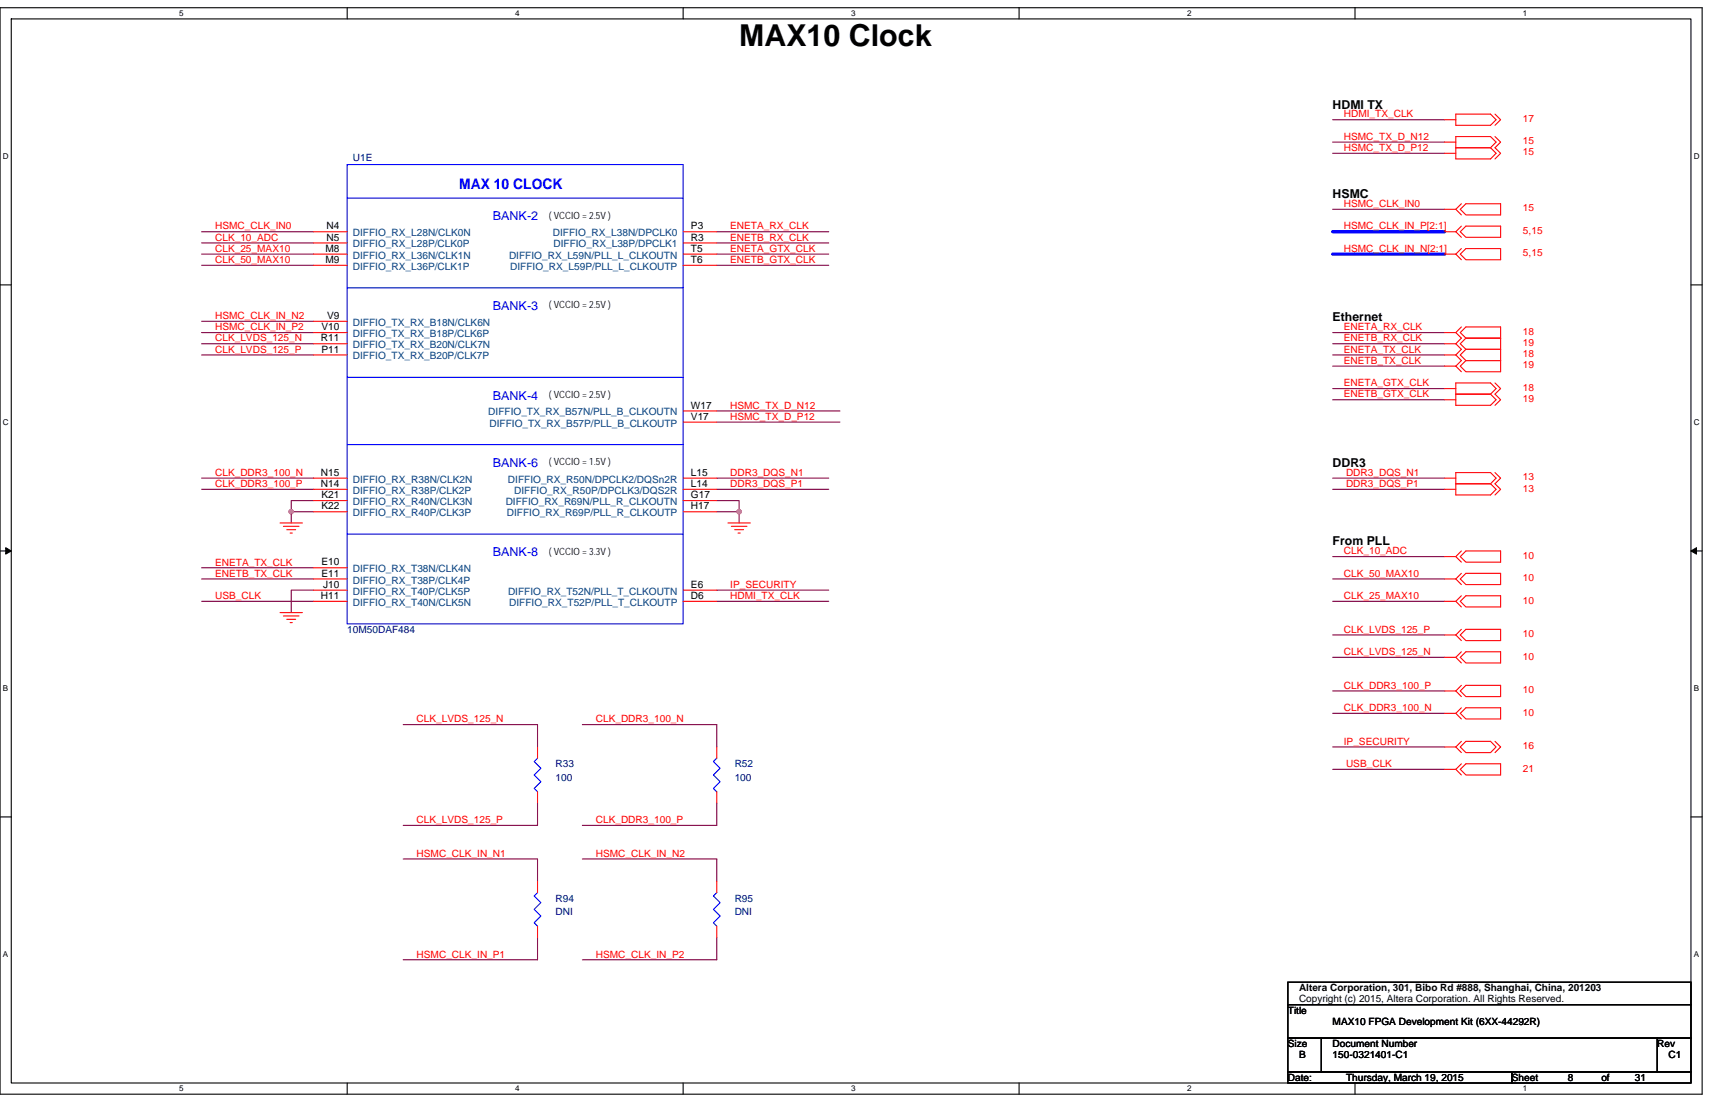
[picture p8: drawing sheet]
<svg xmlns="http://www.w3.org/2000/svg" width="432mm" height="279mm" viewBox="0 0 432 279" stroke-linecap="round" stroke-linejoin="round" font-family="sans-serif">
<defs><g id="words">
<text font-size="7.6" x="186.1" y="11.6">MAX10 Clock</text>
<text font-size="3.7" fill="#00f" x="115.6" y="47.6">MAX 10 CLOCK</text>
<g font-size="3.1">
<text x="335.5" y="27.3">HDMI TX</text>
<text x="335.5" y="49.9">HSMC</text>
<text x="335.5" y="80.9">Ethernet</text>
<text x="335.5" y="117.6">DDR3</text>
<text x="335.5" y="137.3">From PLL</text>
</g>
<g font-size="3.1" fill="#00f">
<text x="124.1" y="55.5">BANK-2</text>
<text x="124.1" y="78">BANK-3</text>
<text x="124.1" y="100.6">BANK-4</text>
<text x="124.1" y="117.5">BANK-6</text>
<text x="124.1" y="140">BANK-8</text>
</g>
<g font-size="2.5" fill="#f00">
<text x="338.3" y="29.6">HDMI_TX_CLK</text>
<text x="338.3" y="35.2">HSMC_TX_D_N12</text>
<text x="383.5" y="30.7">17</text>
<text x="338.3" y="38">HSMC_TX_D_P12</text>
<text x="383.5" y="36.3">15</text>
<text x="383.5" y="39.1">15</text>
<text x="338.3" y="52.1">HSMC_CLK_IN0</text>
<text x="383.5" y="53.2">15</text>
<text x="54.2" y="57.8">HSMC_CLK_IN0</text>
<text x="183.9" y="57.8">ENETA_RX_CLK</text>
<text x="338.3" y="57.8">HSMC_CLK_IN_P[2:1]</text>
<text x="383.5" y="58.9">5,15</text>
<text x="54.2" y="60.6">CLK_10_ADC</text>
<text x="54.2" y="63.4">CLK_25_MAX10</text>
<text x="183.9" y="63.4">ENETA_GTX_CLK</text>
<text x="183.9" y="60.6">ENETB_RX_CLK</text>
<text x="338.3" y="63.4">HSMC_CLK_IN_N[2:1]</text>
<text x="383.5" y="64.5">5,15</text>
<text x="54.2" y="66.2">CLK_50_MAX10</text>
<text x="183.9" y="66.2">ENETB_GTX_CLK</text>
<text x="54.2" y="80.3">HSMC_CLK_IN_N2</text>
<text x="54.2" y="83.1">HSMC_CLK_IN_P2</text>
<text x="338.3" y="83.1">ENETA_RX_CLK</text>
<text x="54.2" y="86">CLK_LVDS_125_N</text>
<text x="54.2" y="88.8">CLK_LVDS_125_P</text>
<text x="338.3" y="86">ENETB_RX_CLK</text>
<text x="338.3" y="88.8">ENETA_TX_CLK</text>
<text x="383.5" y="84.3">18</text>
<text x="383.5" y="87.1">19</text>
<text x="383.5" y="89.9">18</text>
<text x="338.3" y="91.6">ENETB_TX_CLK</text>
<text x="383.5" y="92.7">19</text>
<text x="338.3" y="97.2">ENETA_GTX_CLK</text>
<text x="338.3" y="100.1">ENETB_GTX_CLK</text>
<text x="383.5" y="98.4">18</text>
<text x="383.5" y="101.2">19</text>
<text x="183.9" y="102.9">HSMC_TX_D_N12</text>
<text x="183.9" y="105.7">HSMC_TX_D_P12</text>
<text x="54.2" y="119.8">CLK_DDR3_100_N</text>
<text x="183.9" y="119.8">DDR3_DQS_N1</text>
<text x="338.9" y="119.8">DDR3_DQS_N1</text>
<text x="54.2" y="122.6">CLK_DDR3_100_P</text>
<text x="183.9" y="122.6">DDR3_DQS_P1</text>
<text x="338.9" y="122.6">DDR3_DQS_P1</text>
<text x="383.5" y="120.9">13</text>
<text x="383.5" y="123.7">13</text>
<text x="54.2" y="142.3">ENETA_TX_CLK</text>
<text x="338.3" y="139.5">CLK_10_ADC</text>
<text x="383.5" y="140.7">10</text>
<text x="54.2" y="145.2">ENETB_TX_CLK</text>
<text x="183.9" y="148">IP_SECURITY</text>
<text x="338.3" y="145.2">CLK_50_MAX10</text>
<text x="383.5" y="146.3">10</text>
<text x="54.2" y="150.8">USB_CLK</text>
<text x="183.9" y="150.8">HDMI_TX_CLK</text>
<text x="338.3" y="150.8">CLK_25_MAX10</text>
<text x="383.5" y="151.9">10</text>
<text x="338.3" y="159.3">CLK_LVDS_125_P</text>
<text x="383.5" y="160.4">10</text>
<text x="338.3" y="164.9">CLK_LVDS_125_N</text>
<text x="383.5" y="166">10</text>
<text x="338.3" y="173.4">CLK_DDR3_100_P</text>
<text x="338.3" y="179">CLK_DDR3_100_N</text>
<text x="383.5" y="174.5">10</text>
<text x="104.9" y="181.8">CLK_LVDS_125_N</text>
<text x="150" y="181.8">CLK_DDR3_100_N</text>
<text x="383.5" y="180.1">10</text>
<text x="338.3" y="187.5">IP_SECURITY</text>
<text x="383.5" y="188.6">16</text>
<text x="338.9" y="193.1">USB_CLK</text>
<text x="383.5" y="194.2">21</text>
<text x="104.9" y="207.2">CLK_LVDS_125_P</text>
<text x="150" y="207.2">CLK_DDR3_100_P</text>
<text x="104.9" y="215.6">HSMC_CLK_IN_N1</text>
<text x="150" y="215.6">HSMC_CLK_IN_N2</text>
<text x="104.9" y="241">HSMC_CLK_IN_P1</text>
<text x="150" y="241">HSMC_CLK_IN_P2</text>
</g>
<g font-size="2.5" fill="#000080">
<text x="88.8" y="40.6">U1E</text>
<text x="87.4" y="159.3">10M50DAF484</text>
<text x="139.9" y="193.1">R33</text>
<text x="139.9" y="196.5">100</text>
<text x="185" y="193.1">R52</text>
<text x="185" y="196.5">100</text>
<text x="139.9" y="226.9">R94</text>
<text x="185" y="226.9">R95</text>
<text x="139.9" y="230.3">DNI</text>
<text x="185" y="230.3">DNI</text>
</g>
<g font-size="2.5">
<text x="82.2" y="57.7">N4</text>
<text x="138.2" y="55.1">( VCCIO = 2.5V )</text>
<text x="174" y="57.7">P3</text>
<text x="81.9" y="63.4">M8</text>
<text x="82.2" y="60.6">N5</text>
<text x="174" y="60.6">R3</text>
<text x="174" y="63.4">T5</text>
<text x="81.9" y="66.2">M9</text>
<text x="174" y="66.2">T6</text>
<text x="138.2" y="77.6">( VCCIO = 2.5V )</text>
<text x="80.9" y="83.1">V10</text>
<text x="82.3" y="80.3">V9</text>
<text x="80.8" y="85.9">R11</text>
<text x="80.9" y="88.8">P11</text>
<text x="138.2" y="100.2">( VCCIO = 2.5V )</text>
<text x="174" y="105.7">V17</text>
<text x="174" y="102.8">W17</text>
<text x="80.8" y="119.8">N15</text>
<text x="138.2" y="117.1">( VCCIO = 1.5V )</text>
<text x="174" y="119.8">L15</text>
<text x="80.8" y="122.6">N14</text>
<text x="80.9" y="125.4">K21</text>
<text x="174" y="125.4">G17</text>
<text x="174" y="122.6">L14</text>
<text x="80.9" y="128.2">K22</text>
<text x="174" y="128.2">H17</text>
<text x="80.9" y="142.3">E10</text>
<text x="138.2" y="139.6">( VCCIO = 3.3V )</text>
<text x="80.9" y="145.1">E11</text>
<text x="81.3" y="148">J10</text>
<text x="174" y="148">E6</text>
<text x="80.8" y="150.8">H11</text>
<text x="174" y="150.8">D6</text>
<text x="327.1" y="249.6">Altera Corporation, 301, Bibo Rd #888, Shanghai, China, 201203</text>
<text x="324.3" y="255.1">Title</text>
<text x="327.1" y="252.3">Copyright (c) 2015, Altera Corporation. All Rights Reserved.</text>
<text x="335.5" y="257.9">MAX10 FPGA Development Kit (6XX-44292R)</text>
<text x="324.3" y="263.6">Size</text>
<text x="335.5" y="263.6">Document Number</text>
<text x="417.3" y="263.6">Rev</text>
<text x="327.1" y="266.4">B</text>
<text x="335.5" y="266.4">150-0321401-C1</text>
<text x="420.1" y="266.4">C1</text>
<text x="324.3" y="272">Date:</text>
<text x="338.9" y="272">Thursday, March 19, 2015</text>
<text x="380.6" y="272">Sheet</text>
<text x="394.7" y="272">8</text>
<text x="403.2" y="272">of</text>
<text x="411.6" y="272">31</text>
</g>
<g font-size="2.5" fill="#004080">
<text x="88.8" y="59.5">DIFFIO_RX_L28N/CLK0N</text>
<text x="139.2" y="59.5">DIFFIO_RX_L38N/DPCLK0</text>
<text x="88.8" y="62.3">DIFFIO_RX_L28P/CLK0P</text>
<text x="88.8" y="65.1">DIFFIO_RX_L36N/CLK1N</text>
<text x="128.2" y="65.1">DIFFIO_RX_L59N/PLL_L_CLKOUTN</text>
<text x="139.3" y="62.3">DIFFIO_RX_L38P/DPCLK1</text>
<text x="88.8" y="67.9">DIFFIO_RX_L36P/CLK1P</text>
<text x="128.5" y="67.9">DIFFIO_RX_L59P/PLL_L_CLKOUTP</text>
<text x="88.8" y="82">DIFFIO_TX_RX_B18N/CLK6N</text>
<text x="88.8" y="84.9">DIFFIO_TX_RX_B18P/CLK6P</text>
<text x="88.8" y="87.7">DIFFIO_TX_RX_B20N/CLK7N</text>
<text x="88.8" y="90.5">DIFFIO_TX_RX_B20P/CLK7P</text>
<text x="122.9" y="104.6">DIFFIO_TX_RX_B57N/PLL_B_CLKOUTN</text>
<text x="123.2" y="107.4">DIFFIO_TX_RX_B57P/PLL_B_CLKOUTP</text>
<text x="88.8" y="121.5">DIFFIO_RX_R38N/CLK2N</text>
<text x="88.8" y="124.3">DIFFIO_RX_R38P/CLK2P</text>
<text x="127.9" y="121.5">DIFFIO_RX_R50N/DPCLK2/DQSn2R</text>
<text x="129.5" y="124.3">DIFFIO_RX_R50P/DPCLK3/DQS2R</text>
<text x="88.8" y="127.1">DIFFIO_RX_R40N/CLK3N</text>
<text x="88.8" y="130">DIFFIO_RX_R40P/CLK3P</text>
<text x="127.3" y="127.1">DIFFIO_RX_R69N/PLL_R_CLKOUTN</text>
<text x="127.6" y="130">DIFFIO_RX_R69P/PLL_R_CLKOUTP</text>
<text x="88.8" y="144.1">DIFFIO_RX_T38N/CLK4N</text>
<text x="88.8" y="146.9">DIFFIO_RX_T38P/CLK4P</text>
<text x="88.8" y="149.7">DIFFIO_RX_T40P/CLK5P</text>
<text x="127.9" y="149.7">DIFFIO_RX_T52N/PLL_T_CLKOUTN</text>
<text x="88.8" y="152.5">DIFFIO_RX_T40N/CLK5N</text>
<text x="128.2" y="152.5">DIFFIO_RX_T52P/PLL_T_CLKOUTP</text>
</g>
<g font-size="2">
<text x="45.1" y="4.1">5</text>
<text x="129.7" y="4.1">4</text>
<text x="214.3" y="4.1">3</text>
<text x="298.9" y="4.1">2</text>
<text x="383.5" y="4.1">1</text>
<text x=".7" y="40">D</text>
<text x="426.5" y="40">D</text>
<text x=".7" y="107">C</text>
<text x="426.5" y="107">C</text>
<text x=".7" y="174">B</text>
<text x="426.5" y="174">B</text>
<text x=".7" y="240.9">A</text>
<text x="426.5" y="240.9">A</text>
<text x="45.1" y="274.7">5</text>
<text x="129.7" y="274.7">4</text>
<text x="214.3" y="274.7">3</text>
<text x="298.9" y="274.7">2</text>
<text x="383.5" y="274.7">1</text>
</g>
</g></defs>
<path d="M0 1.9h428.6v273.5h-428.6zM2.8 4.8h422.9v267.8h-422.9z" fill="none" stroke="#000" stroke-width=".28"/>
<g fill="#fff">
<path d="M45.1 2.2h1.1v2.3h-1.1z"/>
<path d="M45.1 272.9h1.1v2.3h-1.1z"/>
</g>
<path d="M87.4 1.9v2.9M87.4 272.6v2.8" fill="none" stroke="#000" stroke-width=".28"/>
<g fill="#fff">
<path d="M129.7 2.2h1.1v2.3h-1.1z"/>
<path d="M129.7 272.9h1.1v2.3h-1.1z"/>
</g>
<path d="M172 1.9v2.9M172 272.6v2.8" fill="none" stroke="#000" stroke-width=".28"/>
<g fill="#fff">
<path d="M214.3 2.2h1.1v2.3h-1.1z"/>
<path d="M214.3 272.9h1.1v2.3h-1.1z"/>
</g>
<path d="M256.6 1.9v2.9M256.6 272.6v2.8" fill="none" stroke="#000" stroke-width=".28"/>
<g fill="#fff">
<path d="M298.9 2.2h1.1v2.3h-1.1z"/>
<path d="M298.9 272.9h1.1v2.3h-1.1z"/>
</g>
<path d="M341.2 1.9v2.9M341.2 272.6v2.8" fill="none" stroke="#000" stroke-width=".28"/>
<g fill="#fff">
<path d="M383.5 2.2h1.1v2.3h-1.1z"/>
<path d="M383.5 272.9h1.1v2.3h-1.1z"/>
<path d="M.7 38.2h1.5v2.3h-1.5z"/>
<path d="M426.5 38.2h1.4v2.3h-1.4z"/>
<path d="M.7 105.2h1.5v2.2h-1.5z"/>
<path d="M426.5 105.2h1.4v2.2h-1.4z"/>
</g>
<path d="M0 71.7h2.8M425.7 71.7h2.9" fill="none" stroke="#000" stroke-width=".28"/>
<g fill="#fff">
<path d="M.7 172.1h1.4v2.3h-1.4z"/>
<path d="M426.5 172.1h1.3v2.3h-1.3z"/>
</g>
<path d="M0 138.7h2.8M425.7 138.7h2.9" fill="none" stroke="#000" stroke-width=".28"/>
<path d="M1.4 137.9l1.4 .8-1.4 .8zM425.7 138.7l1.4-.8v1.6z" fill="#000" stroke="#000" stroke-width=".25"/>
<g fill="#fff">
<path d="M.7 239.1h1.4v2.3h-1.4z"/>
<path d="M426.4 239.1h1.4v2.3h-1.4z"/>
</g>
<path d="M0 205.6h2.8M425.7 205.6h2.9M324.3 247.2h101.4v5.7h-101.4zM324.3 252.9h101.4v8.4h-101.4zM324.3 261.3h8.4v8.5h-8.4zM324.3 269.8h56.3v2.8h-56.3zM332.7 261.3h84.6v8.5h-84.6zM380.6 269.8h45.1v2.8h-45.1zM417.3 261.3h8.4v8.5h-8.4z" fill="none" stroke="#000" stroke-width=".28"/>
<g fill="none" stroke="#800040" stroke-width=".28">
<path d="M335.5 30.1h28.2M335.5 35.8h28.2M335.5 38.6h28.2M50.8 58.3h28.2M180.5 58.3h28.2M335.5 52.7h28.2M50.8 66.8h28.2M50.8 61.2h28.2M50.8 64h28.2M180.5 64h28.2M180.5 66.8h28.2M180.5 61.2h28.2"/>
<path d="M50.8 80.9h28.2M50.8 83.7h28.2M50.8 86.5h28.2M50.8 89.3h28.2M335.5 89.3h28.2M335.5 92.2h28.2M335.5 83.7h28.2M335.5 86.5h28.2M335.5 97.8h28.2M180.5 103.4h31M180.5 106.3h31M335.5 100.6h28.2"/>
<path d="M50.8 120.4h28.2M50.8 123.2h28.2M73.3 128.8v2.8M79 126h-5.7v2.8h5.7M180.5 123.2h28.2M180.5 120.4h28.2M180.5 128.8h5.6v2.8M180.5 126h5.6v2.8M335.5 120.4h28.2M335.5 123.2h28.2M50.8 142.9h28.2M50.8 145.7h28.2"/>
<path d="M50.8 151.4h28.2M79 148.5h-5.7v5.7M180.5 151.4h28.2M180.5 148.5h28.2M335.5 140.1h28.2M335.5 145.7h28.2M335.5 159.8h28.2M335.5 151.4h28.2M335.5 165.5h28.2M335.5 173.9h28.2M335.5 179.6h28.2M101.5 182.4h33.8v5.6"/>
<path d="M146.6 182.4h33.9v5.6M335.5 188h28.2M335.5 193.7h28.2M101.5 216.2h33.8v5.6M135.3 202.1v5.7h-33.8M146.6 216.2h33.9v5.6M180.5 202.1v5.7h-33.9M135.3 235.9v5.7h-33.8M180.5 235.9v5.7h-33.9"/>
</g>
<path d="M335.5 58.3h28.2M335.5 64h28.2" fill="none" stroke="#00f" stroke-width=".83"/>
<g fill="#f0f" stroke="#f0f" stroke-width=".28">
<circle cx="73.3" cy="128.8" r=".56"/>
<circle cx="186.1" cy="128.8" r=".56"/>
</g>
<g fill="none" stroke="#f00" stroke-width=".28">
<path d="M363.7 30.1h2.8M363.7 35.8h2.8M363.7 38.6h2.8M366.5 37.2v-2.8h8.8l1.4 1.4-1.4 1.4M366.5 28.7h8.8l1.4 1.4-1.4 1.4h-8.8zM366.5 37.2h8.8M375.3 37.2l1.4 1.4-1.4 1.4h-8.8v-2.8M376.4 28.7l1.4 1.4-1.4 1.4M376.4 34.4l1.4 1.4-1.4 1.4 1.4 1.4-1.4 1.4M79 58.3h8.4M172 58.3h8.5M363.7 58.3h2.8"/>
<path d="M363.7 52.7h2.8M366.5 58.3l1.4 1.4M366.5 52.7l1.4 1.4M367.7 58.3l1.4-1.4h8.7v2.8h-8.7zM367.7 52.7l1.4-1.4h8.7v2.8h-8.7zM367.9 56.9l-1.4 1.4M367.9 51.3l-1.4 1.4M79 61.2h8.4M79 64h8.4M79 66.8h8.4M172 61.2h8.5M172 64h8.5"/>
<path d="M172 66.8h8.5M363.7 64h2.8M366.5 64l1.4 1.4M367.7 64l1.4-1.4h8.7v2.8h-8.7zM367.9 62.6l-1.4 1.4M79 80.9h8.4M79 83.7h8.4M79 86.5h8.4M79 89.3h8.4M363.7 83.7h2.8M363.7 86.5h2.8M363.7 89.3h2.8"/>
<path d="M363.7 92.2h2.8M363.7 97.8h2.8M366.5 83.7l1.4 1.4-1.4 1.4M366.5 86.5l1.4 1.4-1.4 1.4M366.5 89.3l1.4 1.5-1.4 1.4M366.5 92.2l1.4 1.4M366.5 99.2v-2.8h8.8l1.4 1.4-1.4 1.4M366.5 99.2h8.8M367.7 83.7l1.4-1.4h8.7v2.8h-8.7zM367.7 92.2l1.4-1.4h8.7v2.8h-8.7zM367.9 82.3l-1.4 1.4M375.3 99.2l1.4 1.4-1.4 1.4h-8.8v-2.8"/>
<path d="M376.4 96.4l1.4 1.4-1.4 1.4 1.4 1.4-1.4 1.4M377.8 85.1h-8.7l-1.4 1.4 1.4 1.4h8.7M377.8 85.1v2.8M377.8 87.9h-8.7l-1.4 1.4 1.4 1.5h8.7M377.8 87.9v2.9M172 103.4h8.5M172 106.3h8.5M363.7 100.6h2.8M376.4 119l1.4 1.4-1.4 1.4 1.4 1.4-1.4 1.4M70.5 131.6h5.6M71.4 132.5h3.9M72.2 133.3h2.2"/>
<path d="M73 134.2h.6M79 120.4h8.4M79 123.2h8.4M79 126h8.4M79 128.8h8.4M172 120.4h8.5M172 123.2h8.5M172 126h8.5M172 128.8h8.5M183.3 131.6h5.6M184.1 132.5h4M185 133.3h2.2"/>
<path d="M185.8 134.2h.6M363.7 120.4h2.8M363.7 123.2h2.8M366.5 121.8v-2.8h8.8l1.4 1.4-1.4 1.4M366.5 121.8v2.8h8.8l1.4-1.4-1.4-1.4M366.5 121.8h8.8M367.9 138.7l-1.4 1.4M70.5 154.2h5.6M71.4 155h3.9M72.2 155.9h2.2M73 156.7h.6M79 142.9h8.4"/>
<path d="M79 145.7h8.4M79 148.5h8.4M79 151.4h8.4M172 148.5h8.5M172 151.4h8.5M363.7 140.1h2.8M363.7 145.7h2.8M363.7 159.8h2.8M363.7 151.4h2.8M366.5 140.1l1.4 1.4M366.5 145.7l1.4 1.5M366.5 159.8l1.4 1.4"/>
<path d="M366.5 151.4l1.4 1.4M367.7 140.1l1.4-1.4h8.7v2.8h-8.7zM367.7 145.7l1.4-1.4h8.7v2.9h-8.7zM367.7 159.8l1.4-1.4h8.7v2.8h-8.7zM367.7 151.4l1.4-1.4h8.7v2.8h-8.7zM367.9 144.3l-1.4 1.4M367.9 158.4l-1.4 1.4M367.9 150l-1.4 1.4M363.7 165.5h2.8M363.7 173.9h2.8M363.7 179.6h2.8M366.5 165.5l1.4 1.4"/>
<path d="M366.5 173.9l1.4 1.4M366.5 179.6l1.4 1.4M367.7 165.5l1.4-1.4h8.7v2.8h-8.7zM367.7 173.9l1.4-1.4h8.7v2.8h-8.7zM367.7 179.6l1.4-1.4h8.7v2.8h-8.7zM367.9 164.1l-1.4 1.4M367.9 172.5l-1.4 1.4M367.9 178.2l-1.4 1.4M135.3 199.3v2.8M135.3 188v2.8M180.5 199.3v2.8M180.5 188v2.8"/>
<path d="M363.7 188h2.8M363.7 193.7h2.8M366.5 188l1.4 1.4M366.5 193.7l1.4 1.4M367.7 188l1.4-1.4h6.2l1.4 1.4-1.4 1.4h-6.2zM367.7 193.7l1.4-1.4h8.7v2.8h-8.7zM367.9 186.6l-1.4 1.4M367.9 192.3l-1.4 1.4M376.4 186.6l1.4 1.4M377.8 188l-1.4 1.4M135.3 233.1v2.8M135.3 221.8v2.9"/>
<path d="M180.5 233.1v2.8M180.5 221.8v2.9"/>
</g>
<path d="M87.4 41.4h84.6v115.6h-84.6zM87.4 49.9h84.6M87.4 72.4h84.6M87.4 95h84.6M87.4 111.9h84.6M87.4 134.5h84.6M135.3 190.8l-.8 .9 1.7 1.7-1.7 1.7 1.7 1.7-1.7 1.7 .8 .8M180.5 190.8l-.9 .9 1.7 1.7-1.7 1.7 1.7 1.7-1.7 1.7 .9 .8M135.3 224.7l-.8 .8 1.7 1.7-1.7 1.7 1.7 1.7-1.7 1.7 .8 .8M180.5 224.7l-.9 .8 1.7 1.7-1.7 1.7 1.7 1.7-1.7 1.7 .9 .8" fill="none" stroke="#00f" stroke-width=".28"/>
<use href="#words"/>
</svg>
